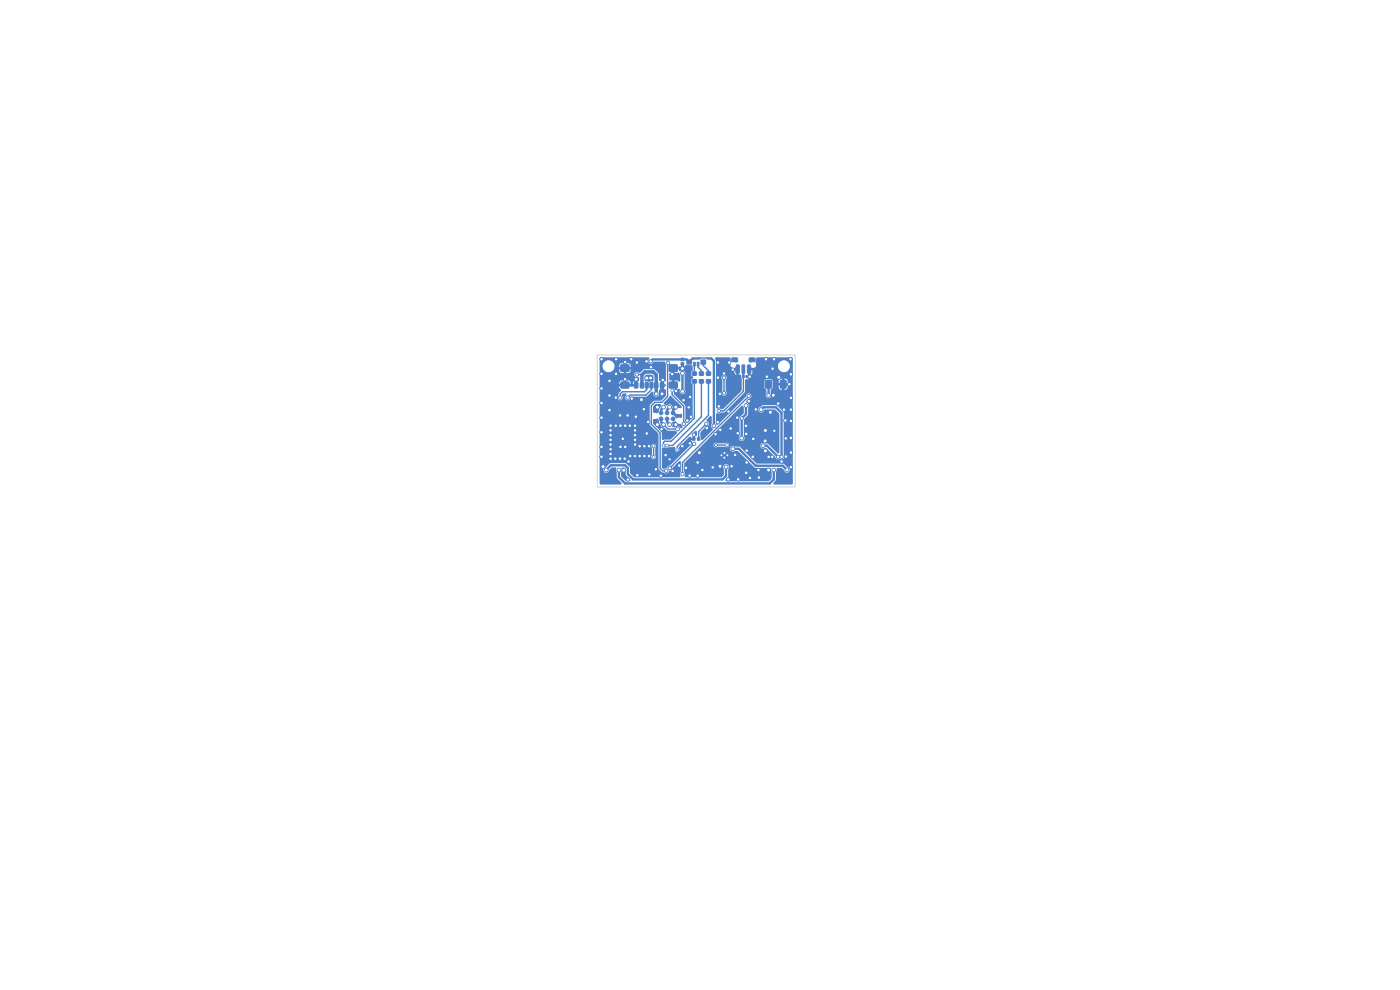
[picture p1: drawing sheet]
<svg xmlns="http://www.w3.org/2000/svg" width="297mm" height="210mm" viewBox="0 0 297 210" stroke-linecap="round" stroke-linejoin="round" font-family="sans-serif">
<g fill="#4d7fc4" stroke="#4d7fc4" stroke-width=".21">
<path d="M152.8 95.9h1.7v1.4h-1.7z"/>
<path d="M156.2 77.5h.6l-.1 1.7-.6-.1z"/>
<path d="M158.6 77.5h.7l-.1 1.7-.6-.1z"/>
<path d="M157.4 77.4l.6 .1-.1 1.7-.5-.1z"/>
<path d="M155.3 76l1.1-.1 .1 .8-.2 .1h-1l-.1-.2z"/>
<path d="M159 76l1.1-.1 .1 .8-.2 .1h-1l-.1-.2z"/>
<path d="M146.9 80.6h.8v.6h-.8z"/>
<path d="M146.9 78.9h.8v.7h-.8z"/>
<path d="M136.9 81.2h.6l-.1 1.1-.5-.1z"/>
<path d="M138.9 81.2h.7l-.1 1.1-.6-.1z"/>
<path d="M140.1 81.2l.5-.1 .2 .2-.1 1-.6-.1z"/>
<path d="M137.9 81.2h.6l-.1 1.1-.5-.1z"/>
<path d="M135.9 81.2h.6l-.1 1.1-.6-.1z"/>
<path d="M134.6 81.2l.5-.1 .2 .2-.1 1-.6-.1z"/>
<path d="M131.7 77.4h1.7v1.4h-1.7z"/>
<path d="M131.7 81.1h1.7v1.2h-1.7z"/>
<path d="M142 77.4h1.7v1.4h-1.7z"/>
<path d="M142 81.1h1.7v1.2h-1.7z"/>
<path d="M158.3 79.7h.3l-.1 .4h-.2z"/>
<path d="M157.6 79.7h.3l-.1 .4h-.2z"/>
<path d="M148.7 76.4h1v.9h-1z"/>
<path d="M145.7 76.4h1v.9h-1z"/>
<path d="M147.1 76.9h.4v.8h-.4z"/>
<path d="M147.9 76.9h.4v.8h-.4z"/>
<path d="M144.5 77h.5v.4h-.5z"/>
<path d="M144.5 76h.5v.5h-.5z"/>
<path d="M162.5 80.7h1.1v1.6h-1.1z"/>
<path d="M165.6 80.7h1.1v1.6h-1.1z"/>
<path d="M149.9 80.6h.8v.6h-.8z"/>
<path d="M149.9 78.9h.8v.7h-.8z"/>
<path d="M148 92.8h.4v.6h-.4z"/>
<path d="M147 92.8h.4v.6h-.4z"/>
<path d="M148.4 80.6h.8v.6h-.8z"/>
<path d="M148.4 78.9h.8v.7h-.8z"/>
<circle cx="153.7" cy="96.1" r=".25"/>
<circle cx="154.3" cy="96.6" r=".25"/>
<circle cx="153" cy="96.6" r=".25"/>
<circle cx="153.7" cy="97.1" r=".25"/>
<circle cx="140.2" cy="87.6" r=".39"/>
<circle cx="140.2" cy="88.9" r=".39"/>
<circle cx="141.5" cy="87.6" r=".39"/>
<circle cx="141.5" cy="88.9" r=".39"/>
<circle cx="142.8" cy="87.6" r=".39"/>
<circle cx="142.8" cy="88.9" r=".39"/>
<circle cx="161.9" cy="94.5" r=".4"/>
<circle cx="140.8" cy="86.4" r=".4"/>
<circle cx="151.4" cy="90.4" r=".4"/>
<circle cx="165" cy="96.9" r=".35"/>
<circle cx="138" cy="76.7" r=".35"/>
<circle cx="165.8" cy="96.9" r=".35"/>
<circle cx="161.5" cy="86.9" r=".4"/>
<circle cx="139.2" cy="83.6" r=".4"/>
<circle cx="135.1" cy="79.4" r=".35"/>
<circle cx="129.3" cy="87" r=".35"/>
<circle cx="159" cy="79.9" r=".35"/>
<circle cx="152.7" cy="83.6" r=".35"/>
<circle cx="166.3" cy="86.9" r=".35"/>
<circle cx="163" cy="99.7" r=".4"/>
<circle cx="155.9" cy="96.5" r=".35"/>
<circle cx="131.6" cy="94.8" r=".35"/>
<circle cx="152.3" cy="80.1" r=".35"/>
<circle cx="130.6" cy="84.4" r=".35"/>
<circle cx="166.7" cy="93" r=".35"/>
<circle cx="141.2" cy="96.5" r=".35"/>
<circle cx="158.3" cy="90.4" r=".35"/>
<circle cx="167.8" cy="92.9" r=".35"/>
<circle cx="130.6" cy="90.3" r=".35"/>
<circle cx="167.8" cy="89.3" r=".35"/>
<circle cx="148" cy="98.1" r=".35"/>
<circle cx="137.5" cy="89.5" r=".35"/>
<circle cx="133.3" cy="97.9" r=".35"/>
<circle cx="129.5" cy="96.3" r=".35"/>
<circle cx="139.5" cy="86.4" r=".4"/>
<circle cx="162.7" cy="79.9" r=".35"/>
<circle cx="142" cy="97.5" r=".27"/>
<circle cx="161" cy="101.3" r=".35"/>
<circle cx="134.7" cy="93.3" r=".35"/>
<circle cx="127.6" cy="91.7" r=".35"/>
<circle cx="140.5" cy="83.6" r=".4"/>
<circle cx="162.5" cy="76.2" r=".35"/>
<circle cx="158.3" cy="92.1" r=".35"/>
<circle cx="137.7" cy="96.8" r=".35"/>
<circle cx="134.9" cy="80.4" r=".4"/>
<circle cx="163.8" cy="96.9" r=".35"/>
<circle cx="162.4" cy="95.6" r=".4"/>
<circle cx="134.7" cy="96.8" r=".35"/>
<circle cx="148.4" cy="96" r=".4"/>
<circle cx="167.8" cy="79.4" r=".35"/>
<circle cx="139.5" cy="90.1" r=".4"/>
<circle cx="133.2" cy="101.7" r=".35"/>
<circle cx="147.2" cy="92.2" r=".35"/>
<circle cx="152.5" cy="86.2" r=".35"/>
<circle cx="132.3" cy="99.8" r=".4"/>
<circle cx="153.6" cy="79.2" r=".35"/>
<circle cx="158.4" cy="98.1" r=".35"/>
<circle cx="166.6" cy="89.2" r=".35"/>
<circle cx="160.9" cy="99.7" r=".35"/>
<circle cx="135.7" cy="94.7" r=".35"/>
<circle cx="144.8" cy="94.7" r=".35"/>
<circle cx="142.7" cy="99.9" r=".35"/>
<circle cx="133.9" cy="76.2" r=".35"/>
<circle cx="137.2" cy="76.7" r=".35"/>
<circle cx="131.6" cy="90.3" r=".35"/>
<circle cx="127.6" cy="85.5" r=".35"/>
<circle cx="134" cy="84.6" r=".35"/>
<circle cx="167.8" cy="84.4" r=".35"/>
<circle cx="167.8" cy="96" r=".35"/>
<circle cx="133.2" cy="88.1" r=".35"/>
<circle cx="146.6" cy="88.4" r=".35"/>
<circle cx="138" cy="80.2" r=".4"/>
<circle cx="146.4" cy="84.2" r=".35"/>
<circle cx="136.7" cy="94.7" r=".35"/>
<circle cx="152.8" cy="91.2" r=".35"/>
<circle cx="159.1" cy="101.4" r=".35"/>
<circle cx="130.5" cy="97.3" r=".35"/>
<circle cx="127.6" cy="88.6" r=".35"/>
<circle cx="158.3" cy="100.3" r=".35"/>
<circle cx="159.8" cy="93.1" r=".35"/>
<circle cx="135.7" cy="96.8" r=".35"/>
<circle cx="131.5" cy="97.3" r=".35"/>
<circle cx="165.8" cy="97.9" r=".35"/>
<circle cx="127.6" cy="79.3" r=".35"/>
<circle cx="154.5" cy="101.7" r=".35"/>
<circle cx="151.2" cy="99.1" r=".35"/>
<circle cx="129.5" cy="93.3" r=".35"/>
<circle cx="137.2" cy="80.2" r=".4"/>
<circle cx="156.6" cy="101.7" r=".35"/>
<circle cx="132.1" cy="93.1" r=".35"/>
<circle cx="139.2" cy="99.5" r=".35"/>
<circle cx="127.6" cy="76.2" r=".35"/>
<circle cx="164" cy="83.8" r=".4"/>
<circle cx="129.3" cy="80.8" r=".35"/>
<circle cx="145.8" cy="89.2" r=".35"/>
<circle cx="167.8" cy="99.1" r=".35"/>
<circle cx="127.6" cy="94.8" r=".35"/>
<circle cx="132.6" cy="94.8" r=".35"/>
<circle cx="152.2" cy="89.5" r=".35"/>
<circle cx="132.5" cy="97.3" r=".35"/>
<circle cx="129.5" cy="91.3" r=".35"/>
<circle cx="136.6" cy="86.8" r=".35"/>
<circle cx="158.4" cy="95.6" r=".35"/>
<circle cx="127.6" cy="82.4" r=".35"/>
<circle cx="163.4" cy="87.5" r=".4"/>
<circle cx="132.6" cy="90.3" r=".35"/>
<circle cx="140.6" cy="80.6" r=".35"/>
<circle cx="134.7" cy="91.3" r=".35"/>
<circle cx="130.7" cy="76.2" r=".35"/>
<circle cx="163.9" cy="78.2" r=".35"/>
<circle cx="127.9" cy="99" r=".4"/>
<circle cx="135.2" cy="100.8" r=".35"/>
<circle cx="143.4" cy="90.1" r=".4"/>
<circle cx="136.7" cy="96.8" r=".35"/>
<circle cx="151.8" cy="92.1" r=".35"/>
<circle cx="145" cy="84.9" r=".35"/>
<circle cx="154.7" cy="76.9" r=".35"/>
<circle cx="132.6" cy="80.4" r=".35"/>
<circle cx="134.7" cy="94.3" r=".35"/>
<circle cx="131.5" cy="88.1" r=".35"/>
<circle cx="137.7" cy="94.7" r=".35"/>
<circle cx="165.2" cy="80.1" r=".4"/>
<circle cx="134.7" cy="92.3" r=".35"/>
<circle cx="133.6" cy="90.3" r=".35"/>
<circle cx="134.9" cy="88.4" r=".35"/>
<circle cx="133.7" cy="96.8" r=".35"/>
<circle cx="165.1" cy="85.6" r=".35"/>
<circle cx="140.3" cy="91.1" r=".35"/>
<circle cx="129.5" cy="95.3" r=".35"/>
<circle cx="145.5" cy="99.3" r=".35"/>
<circle cx="166.7" cy="96.8" r=".35"/>
<circle cx="167.4" cy="81.5" r=".35"/>
<circle cx="152.7" cy="98.9" r=".4"/>
<circle cx="156.4" cy="88.6" r=".35"/>
<circle cx="129.5" cy="94.3" r=".35"/>
<circle cx="146.3" cy="94.1" r=".35"/>
<circle cx="137.2" cy="92" r=".35"/>
<circle cx="148" cy="100.9" r=".35"/>
<circle cx="167.7" cy="76.2" r=".35"/>
<circle cx="143.4" cy="83" r=".35"/>
<circle cx="155.5" cy="78.4" r=".35"/>
<circle cx="164.3" cy="91.4" r=".28"/>
<circle cx="159.7" cy="96.9" r=".35"/>
<circle cx="155.2" cy="98.9" r=".35"/>
<circle cx="167.8" cy="86.9" r=".35"/>
<circle cx="162.4" cy="91.3" r=".4"/>
<circle cx="142.6" cy="79.4" r=".35"/>
<circle cx="162.3" cy="93.5" r=".4"/>
<circle cx="136.1" cy="84.8" r=".4"/>
<circle cx="152.3" cy="76.9" r=".35"/>
<circle cx="155" cy="90.9" r=".35"/>
<circle cx="146.1" cy="86.4" r=".35"/>
<circle cx="138.1" cy="77.9" r=".35"/>
<circle cx="137.8" cy="100.7" r=".35"/>
<circle cx="143.4" cy="86.4" r=".4"/>
<circle cx="129.5" cy="97.3" r=".35"/>
<circle cx="134.7" cy="90.3" r=".35"/>
<circle cx="129.5" cy="92.3" r=".35"/>
<circle cx="140.2" cy="100.9" r=".35"/>
<circle cx="144.1" cy="98.8" r=".35"/>
<circle cx="149" cy="99.7" r=".35"/>
<circle cx="146.3" cy="100.9" r=".35"/>
<circle cx="154.6" cy="87.3" r=".35"/>
<circle cx="156.5" cy="91.9" r=".35"/>
<circle cx="164.2" cy="76.2" r=".35"/>
<circle cx="132.6" cy="76.8" r=".35"/>
<circle cx="163.1" cy="96.9" r=".35"/>
<circle cx="144.8" cy="78.2" r=".4"/>
<circle cx="129.5" cy="90.3" r=".35"/>
<circle cx="149.9" cy="90.8" r=".35"/>
<circle cx="130.7" cy="79.3" r=".35"/>
<circle cx="160.3" cy="86.8" r=".35"/>
<circle cx="135.1" cy="76.9" r=".35"/>
<circle cx="129.3" cy="83.9" r=".35"/>
<circle cx="127.6" cy="96.9" r=".35"/>
<circle cx="158.9" cy="85.1" r=".35"/>
<circle cx="140.8" cy="90.1" r=".4"/>
<circle cx="143.8" cy="91" r=".4"/>
<circle cx="128.6" cy="99.7" r=".4"/>
<circle cx="154" cy="99.1" r=".4"/>
<circle cx="142.1" cy="90.1" r=".4"/>
<circle cx="158.3" cy="86" r=".4"/>
<circle cx="157.3" cy="93" r=".4"/>
<circle cx="157.3" cy="88.7" r=".35"/>
<circle cx="141.3" cy="99.9" r=".35"/>
<circle cx="141.7" cy="77" r=".35"/>
<circle cx="142.1" cy="86.4" r=".4"/>
<circle cx="131.5" cy="84.4" r=".35"/>
<circle cx="167" cy="99.7" r=".4"/>
<circle cx="155.5" cy="95.2" r=".4"/>
<circle cx="133.2" cy="84.4" r=".35"/>
<circle cx="131.3" cy="99.7" r=".4"/>
<circle cx="164.1" cy="99.7" r=".4"/>
<circle cx="138.6" cy="96.9" r=".28"/>
<circle cx="138.6" cy="94.6" r=".28"/>
<circle cx="158.9" cy="84" r=".35"/>
<circle cx="144.8" cy="100.6" r=".35"/>
<circle cx="154.2" cy="94.4" r=".27"/>
<circle cx="151.9" cy="94.4" r=".3"/>
<circle cx="147.2" cy="94.1" r=".35"/>
<circle cx="142.1" cy="99.3" r=".35"/>
<circle cx="153.6" cy="83.4" r=".35"/>
<circle cx="153.6" cy="80.1" r=".35"/>
<circle cx="152.5" cy="87.1" r=".35"/>
<circle cx="144.8" cy="79.2" r=".4"/>
<circle cx="144.8" cy="83" r=".4"/>
<circle cx="142.6" cy="82.9" r=".27"/>
<circle cx="149.9" cy="89.9" r=".35"/>
<circle cx="145" cy="90" r=".35"/>
<circle cx="163" cy="83.8" r=".4"/>
<circle cx="141.5" cy="94.5" r=".27"/>
<circle cx="143.7" cy="95.3" r=".27"/>
<circle cx="140.7" cy="94.5" r=".27"/>
</g>
<g fill="none" stroke="#4d7fc4" stroke-width=".3">
<path d="M135.1 79.5h1.1M141.7 77l-.1 7.1-1.2 1.3h-1.5l-.7 .7v3.9l1.9 1.9v7.5l.5 .5h.7M147.3 77.3v1.7M148.1 77.3v.6l.7 .7v.4M148.4 76h1.7M149.2 76.8v.7l1.1 1.1v.7M157.7 79.9v3.1l-4.1 4.2h-1.1M137.2 81.7v1l-.5 .4h-4.7l-.4 .5v.8M138.2 81.7v1l-1.2 1.1h-3.3l-.5 .6M138.6 94.7v2.2M140.7 90.1l1 .9h2M142.6 82.9v.9l2.5 2.4v3.8"/>
<path d="M147.2 94.2h.1M147.2 94.2l-5.1 5.1M147.3 80.9v7.8l-4.9 4.9h-1.4l-.3 .3v.6M148.8 80.9v7.5l-6.1 6.1h-1.2M149.8 89.9l-1.6 1.6v1.6M150.3 80.9v7.2l-6.6 6.6-.1 .7M151.9 94.4h2.3M153.6 80.1v3.3M158.8 84l-14 14.1v2.5"/>
</g>
<g fill="none" stroke="#4d7fc4" stroke-width=".5">
<path d="M132.6 76.8v1.3M142.8 78.1v1l-.2 .3 .2 .2v2.1l.6 .6v.7M144.8 76.2h-6.3l-.5 .5M144.8 77.2v1M144.8 79.2v3.8M148.4 76h-1.4l-.8 .8-.6-.6h-.8M150.1 76h.8l.5 .6v13.8M155.5 78.3h1M157.7 78.3v1.6M158.4 79.9h.6M159 78.4l-.1-.1v1.5M131.3 99.7v1.5l1.3 1.3h30.7l.8-.8v-2"/>
<path d="M132.6 80.5v1.2M132.6 80.5h.1M140.2 88.9v.7l.6 .5M140.6 80.6l-.1 .2v.9M140.7 90.1h.1M140.8 86.4l-.6 .5v.7M141.5 88.9v.6l.5 .6M142 90.1h.1M142.1 86.4l-.6 .5v.7M143.4 86.4l-.6 .5v.7M144.8 83h.1M154 99.1v1.9l-.7 .7h-19l-1.1-1.1v-1.3l-.6-.6h-3l-1 1"/>
<path d="M155.5 95.2h1.2l3.6 3.6h5.8l.8 .9M158.2 86v1.9l-.8 .9v4.2M161.4 86.9l.6-.5h2.6l1.2 1.2v9.3h-.7l-2.4-2.3h-.8M163 81.5v2.4M166.1 81.5h1.3"/>
</g>
<path d="M134.9 80.5v1.2M136.2 81.7v-2.2l.6-.6h1.8l.6 .6v4M139.2 83.5v.1M140.5 81.7v1.9" fill="none" stroke="#4d7fc4" stroke-width=".75"/>
<g fill="#4d7fc4">
<path d="M136.8 79.7l.3-.2h1.3l.2 .3v1l-.9 .2-.8-.1-.1-.2z"/>
<path d="M127.3 75.9l10.3-.1a.37 .37 0 0 1-.1 .6 .6 .6 0 0 0 .5 .8 .6 .6 0 0 0 .7-.5h2.2l.2 .1 .2 .6v3.3a.34 .34 0 0 1-.6 .1v.7h.3a.25 .25 0 0 1 .3 .2 .25 .25 0 0 1-.3 .3h-.3v.6l.3-.1 .2 .2v1.4l-1 .9-1.5 .1-.9 .9 .1 4.1 1.8 2v7.3l.7 .8 .6 .1a.63 .63 0 0 0 1-.4h.1a.68 .68 0 0 0 .6-.7l1.3-1.3h.4v2.2l-.2 .6a.32 .32 0 0 1 .2 .3 .32 .32 0 0 1-.3 .2h-9.6l-.8-.8-.1-1.4-.9-.8h-3.2l-1 .9a.62 .62 0 0 0-.5 .7 .62 .62 0 0 0 .7 .5 .62 .62 0 0 0 .6-.6l.5-.5h.9l.2 2.2 .9 1v.3l-4.4 .1-.2-.2v-8h11l.1 2a.5 .5 0 0 0 .1 .7 .5 .5 0 0 0 .7-.1 .5 .5 0 0 0-.1-.7v-1.5a.48 .48 0 0 0-.2-.8 .48 .48 0 0 0-.6 .4h-11v-10.3h3.8a.55 .55 0 0 0 .7 .6 .55 .55 0 0 0 .3-.9l-.1-.3 .3-.2h.6l.1 .3a.57 .57 0 0 0-.1 1 .57 .57 0 0 0 .9-.4l.2-.2 3.3-.1 1.1-1a.49 .49 0 0 1 .4 .7 .61 .61 0 0 0 .8 .3 .61 .61 0 0 0 .3-.8v-.5l.4-.2v-1.8l-.4-.1-.1-1.5-1-.9h-2l-1 .8a.6 .6 0 0 0-.9-.1 .6 .6 0 0 0 .1 1h.5l.2 .1v.6l-.4 .1-.1 .9-.3 .3-.8 .1-.2-.2h-2.4v.5l.4 .5-.6 .6-.2 .8h-3.8v-2.8h7.5v-.7l-.4 .3v.4h-7.1v-.3h4.2v.2h.9v-.7h.5v.7h1l-.1-.4-.4-.3h-1.5l-.4 .5h-4.2v-3.6h.6v.2a1.25 1.25 0 0 0 1 1.1 1.25 1.25 0 0 0 1.4-.6h1.2v.6l.5 .2h.4v-.8h.5v.8h.7l.3-.4v-.4h-3.6l.1-.7h1.1v.2h.9v-.8h.5v.8h1l-.1-.5-.3-.2h-1.6l-.4 .5h-1.1v-.2a1.25 1.25 0 0 0-1.3-1 1.25 1.25 0 0 0-1.2 1.2h-.6z"/>
<path d="M160.4 75.9l7.6-.1 .2 .2v26.5l-.2 .3-3.9-.1v-.2l.5-.7 .2-2.4 1.1-.1 .4 .4a.62 .62 0 0 0 .7 .6 .62 .62 0 0 0 .6-.7 .62 .62 0 0 0-.7-.6l-.8-.7h-5.6l-3.5-3.5-1-.1a.64 .64 0 0 0-.9 0 .64 .64 0 0 0 0 1 .64 .64 0 0 0 .9 0h.6l3.6 3.5 3.3 .1 .2 .9v1.3l-.7 .6h-9l-.1-.3 .6-.8v-1.6a.62 .62 0 0 0-.1-.8 .62 .62 0 0 0-.9 .1 .62 .62 0 0 0 .1 .8v1.3l-.6 .4h-7.5l-.2-.1-.1-2.9 3.9-3.9h2.3v.2a.51 .51 0 0 0 .8 .3h1.6a.51 .51 0 0 0 .7 0 .51 .51 0 0 0 0-.8 .51 .51 0 0 0-.7 0h-1.6a.51 .51 0 0 0-.8 .3h-2.3l8.3-8.2 .4 .4v1.1l-.6 .6a.6 .6 0 0 0-.3 .9v3.5a.62 .62 0 0 0 .1 .8 .62 .62 0 0 0 .9-.1 .62 .62 0 0 0-.1-.8v-3.4l.9-1.1v-1.2h2.1v.2a.66 .66 0 0 0 .7 .5 .66 .66 0 0 0 .7-.6h2.2l.9 .9v8.3h-.4l-1.9-1.9-.6-.1a.64 .64 0 0 0-.9 0 .64 .64 0 0 0 0 .9 .64 .64 0 0 0 .9 0l2.1 2a.74 .74 0 0 0 1 .4 .58 .58 0 0 0 .7-.2 .58 .58 0 0 0 .1-.7l-.1-9.2-1.5-1.4h-2.8l-.8 .5-.3 .4h-2.1v-.4a.7 .7 0 0 0-.4-1.1v-.2l.6-.5a.57 .57 0 0 0 .5-.6 .57 .57 0 0 0-.6-.6 .57 .57 0 0 0-.5 .7l-6 6h-.3l-.1-2.3 .2-.2 .5 .1 1.2-.3 4.2-4.2 .1-2.4h4.1v1.4l.4 .5v.7a.64 .64 0 0 0 0 .9 .64 .64 0 0 0 .9 0 .64 .64 0 0 0 0-.9v-.7l.4-.4v-.5h1.3l.1 .6 .3 .3h.3v-.9h.5v.9l.4-.1 .3-.3v-.5h-3.2v-1h1.3v.5h.7v-1h.5v1h.7l-.2-.8-.3-.2h-1l-.4 .5h-1.3l-.4-.4h-.9l-.4 .4h-4.1a.47 .47 0 0 1 .6-.4 .54 .54 0 0 0 0-.8v-.2h.6l.3-.3v-.5h-.4v.8h-.5v-1l.4-.3 1-.1 .3-.4h4.6a1.25 1.25 0 0 0 1.8 1.3 1.25 1.25 0 0 0 .3-2.2 1.25 1.25 0 0 0-2 .7l-.1 .2h-4.6l-.1-.6z"/>
<path d="M131.9 99.2h.1a.55 .55 0 0 1 .7 .4l.1 1.1 .9 1.1-.1 .3h-.8l-1-1.1z"/>
<path d="M140.5 95l.6-.1 .5 .1 1.1-.1a.31 .31 0 0 1 .5-.1 .31 .31 0 0 1 0 .5 .5 .5 0 0 0 .7 .5 .5 .5 0 0 0 .2-.9l2.1-2.2 .7 .2-.1-.8 .7-.7 .3 .1v.9l-.4 .1v.4l-.3 .4-.5 .1 .2 .4-.2 .5-4.4 4.4-.5 .2-.3 .4-.6 .2-.4-.4z"/>
<path d="M149.9 89l.8-.7h.2l.1 1.7a.92 .92 0 0 0 .2 1.1l-2.1 2.2-.3 .1-.2-.8v-.9l1.1-1.2a.64 .64 0 0 0 .7-.5 .64 .64 0 0 0-.5-.7z"/>
<path d="M138.6 88.9l1-.1 .2 .9 .4 .4a.76 .76 0 0 0 .8 .6l.6 .6 1.6 .1 .4 .4-1.4 1.4h-1.2a.31 .31 0 0 1-.4 .2 .31 .31 0 0 1-.2-.3v-1.4l-1.8-1.9z"/>
<path d="M142.6 89.6l.8-.2a.93 .93 0 0 0 1 .5 .68 .68 0 0 1 .2 1l-.3-.1a.71 .71 0 0 0-1.2-.2h-.2a.42 .42 0 0 1-.2-.6z"/>
<path d="M142.6 78.2l.4-.3 1.5-.1v-.3a.25 .25 0 0 1 .3-.3 .25 .25 0 0 1 .2 .3v.3l.5-.4 1.3 .1 .1 1-.3 .5 .2 .8a.35 .35 0 0 1 .3 .4 .35 .35 0 0 1-.4 .3l-.1 .7 .3 .5v6.8l-1.1 1.2-.3-.1-.1-.2v-3.3l-2.4-2.4a.75 .75 0 0 1 .7-1.1 .27 .27 0 0 1 .4-.1 .27 .27 0 0 1 .1 .3 .63 .63 0 0 0 .8 .8 .63 .63 0 0 0 .2-1.1v-2.8a.69 .69 0 0 0 0-1 .69 .69 0 0 0-1 0l-.2-.4h-.9v.8h.4a.52 .52 0 0 1 .6 0 .52 .52 0 0 1 .2 .6v1a.39 .39 0 0 1-.3 .3 .39 .39 0 0 1-.4-.3h-.5v.7a.25 .25 0 0 1-.3 .3 .25 .25 0 0 1-.2-.3v-.7l-.6-.2v-1.1l.1-.2 .5-.1z"/>
<path d="M142.9 87.7l.2-.1 .3 .3h.7a.33 .33 0 0 1 .4-.2 .33 .33 0 0 1 .2 .3v.4a.44 .44 0 0 1-.7 .2 .57 .57 0 0 1-.9-.3l-.3-.4z"/>
<path d="M138.6 86.1l.5-.4 1.1 .1 .1 .2-.5 .7v.5a.52 .52 0 0 1-.3 .5 .52 .52 0 0 1-.6-.1l-.4-.2z"/>
<path d="M142.1 84h.3l2.1 2.2a.33 .33 0 0 1-.1 .4 .33 .33 0 0 1-.4 0l-.7 .4-.7-.2a.71 .71 0 0 0-.3-.9 .71 .71 0 0 0-.9 .2l-.5-.3-.1-.3z"/>
<path d="M151.7 75.9l3.1-.1 .3 1.1a.71 .71 0 0 0 0 .8 .71 .71 0 0 0 .7 .4h.5l.4 .3v1.1l.3-.1 .2 .2 .1 3.2-3.8 3.9-.5 .1-.6-.2a.31 .31 0 0 1-.3 .1 .31 .31 0 0 1-.2-.3v-6.3h1.1l.2 .6v2.2a.6 .6 0 0 0 0 .9 .6 .6 0 0 0 .8 0 .6 .6 0 0 0 0-.9v-2.2a.58 .58 0 0 0-.1-1 .58 .58 0 0 0-.9 .4h-1.1v-1.5h3.9l.1 .6 .3 .3v-.9h-4.3v-2.1l-.2-.4z"/>
</g>
<path d="M126.7 75.3h42v28h-42z" fill="none" stroke="#d0d2cd" stroke-width=".21"/>
<g fill="#fff" stroke="#fff" stroke-width=".21">
<circle cx="161.9" cy="94.6" r=".2"/>
<circle cx="140.8" cy="86.4" r=".2"/>
<circle cx="151.4" cy="90.3" r=".2"/>
<circle cx="165.1" cy="96.9" r=".15"/>
<circle cx="138" cy="76.7" r=".15"/>
<circle cx="165.8" cy="96.9" r=".15"/>
<circle cx="161.4" cy="86.9" r=".2"/>
<circle cx="139.2" cy="83.5" r=".2"/>
<circle cx="135.1" cy="79.5" r=".15"/>
<circle cx="129.3" cy="87" r=".15"/>
<circle cx="159.1" cy="79.9" r=".15"/>
<circle cx="152.7" cy="83.5" r=".15"/>
<circle cx="166.3" cy="86.9" r=".15"/>
<circle cx="163.1" cy="99.7" r=".2"/>
<circle cx="155.9" cy="96.5" r=".15"/>
<circle cx="131.6" cy="94.8" r=".15"/>
<circle cx="152.3" cy="80.1" r=".15"/>
<circle cx="130.7" cy="84.3" r=".15"/>
<circle cx="166.7" cy="93" r=".15"/>
<circle cx="141.2" cy="96.6" r=".15"/>
<circle cx="158.2" cy="90.3" r=".15"/>
<circle cx="167.8" cy="92.9" r=".15"/>
<circle cx="130.6" cy="90.3" r=".15"/>
<circle cx="167.8" cy="89.3" r=".15"/>
<circle cx="148" cy="98.1" r=".15"/>
<circle cx="137.5" cy="89.5" r=".15"/>
<circle cx="133.3" cy="97.9" r=".15"/>
<circle cx="129.5" cy="96.3" r=".15"/>
<circle cx="139.5" cy="86.4" r=".2"/>
<circle cx="162.7" cy="79.9" r=".15"/>
<circle cx="142.1" cy="97.4" r=".13"/>
<circle cx="161" cy="101.3" r=".15"/>
<circle cx="134.7" cy="93.3" r=".15"/>
<circle cx="127.6" cy="91.7" r=".15"/>
<circle cx="140.4" cy="83.6" r=".2"/>
<circle cx="162.5" cy="76.2" r=".15"/>
<circle cx="158.3" cy="92" r=".15"/>
<circle cx="137.7" cy="96.8" r=".15"/>
<circle cx="135" cy="80.5" r=".2"/>
<circle cx="163.8" cy="96.9" r=".15"/>
<circle cx="162.4" cy="95.6" r=".2"/>
<circle cx="134.7" cy="96.8" r=".15"/>
<circle cx="148.4" cy="96" r=".2"/>
<circle cx="167.8" cy="79.4" r=".15"/>
<circle cx="139.5" cy="90.1" r=".2"/>
<circle cx="133.2" cy="101.7" r=".15"/>
<circle cx="147.2" cy="92.2" r=".15"/>
<circle cx="152.5" cy="86.2" r=".15"/>
<circle cx="132.3" cy="99.7" r=".2"/>
<circle cx="153.6" cy="79.2" r=".15"/>
<circle cx="158.4" cy="98.1" r=".15"/>
<circle cx="166.6" cy="89.2" r=".15"/>
<circle cx="160.9" cy="99.7" r=".15"/>
<circle cx="135.7" cy="94.6" r=".15"/>
<circle cx="144.7" cy="94.6" r=".15"/>
<circle cx="142.7" cy="99.9" r=".15"/>
<circle cx="133.9" cy="76.2" r=".15"/>
<circle cx="137.1" cy="76.6" r=".15"/>
<circle cx="131.6" cy="90.3" r=".15"/>
<circle cx="127.6" cy="85.5" r=".15"/>
<circle cx="134" cy="84.5" r=".15"/>
<circle cx="167.8" cy="84.4" r=".15"/>
<circle cx="167.8" cy="96" r=".15"/>
<circle cx="133.1" cy="88.1" r=".15"/>
<circle cx="146.6" cy="88.4" r=".15"/>
<circle cx="138" cy="80.2" r=".2"/>
<circle cx="146.4" cy="84.2" r=".15"/>
<circle cx="136.7" cy="94.6" r=".15"/>
<circle cx="152.8" cy="91.2" r=".15"/>
<circle cx="159.1" cy="101.4" r=".15"/>
<circle cx="130.5" cy="97.3" r=".15"/>
<circle cx="127.6" cy="88.6" r=".15"/>
<circle cx="158.3" cy="100.3" r=".15"/>
<circle cx="159.8" cy="93.1" r=".15"/>
<circle cx="135.7" cy="96.8" r=".15"/>
<circle cx="131.5" cy="97.3" r=".15"/>
<circle cx="165.8" cy="97.9" r=".15"/>
<circle cx="127.6" cy="79.3" r=".15"/>
<circle cx="154.5" cy="101.7" r=".15"/>
<circle cx="151.2" cy="99.2" r=".15"/>
<circle cx="129.5" cy="93.3" r=".15"/>
<circle cx="137.2" cy="80.2" r=".2"/>
<circle cx="156.6" cy="101.7" r=".15"/>
<circle cx="132.1" cy="93.1" r=".15"/>
<circle cx="139.1" cy="99.6" r=".15"/>
<circle cx="127.6" cy="76.2" r=".15"/>
<circle cx="164.1" cy="83.9" r=".2"/>
<circle cx="129.3" cy="80.8" r=".15"/>
<circle cx="145.8" cy="89.2" r=".15"/>
<circle cx="167.8" cy="99.1" r=".15"/>
<circle cx="127.6" cy="94.8" r=".15"/>
<circle cx="132.6" cy="94.8" r=".15"/>
<circle cx="152.2" cy="89.6" r=".15"/>
<circle cx="132.5" cy="97.3" r=".15"/>
<circle cx="129.5" cy="91.3" r=".15"/>
<circle cx="136.6" cy="86.8" r=".15"/>
<circle cx="158.4" cy="95.6" r=".15"/>
<circle cx="127.6" cy="82.4" r=".15"/>
<circle cx="163.4" cy="87.5" r=".2"/>
<circle cx="132.6" cy="90.3" r=".15"/>
<circle cx="140.6" cy="80.6" r=".15"/>
<circle cx="134.7" cy="91.3" r=".15"/>
<circle cx="130.7" cy="76.2" r=".15"/>
<circle cx="163.9" cy="78.2" r=".15"/>
<circle cx="127.9" cy="99" r=".2"/>
<circle cx="135.2" cy="100.8" r=".15"/>
<circle cx="143.4" cy="90.1" r=".2"/>
<circle cx="136.7" cy="96.8" r=".15"/>
<circle cx="151.8" cy="92.1" r=".15"/>
<circle cx="145" cy="84.9" r=".15"/>
<circle cx="154.7" cy="76.9" r=".15"/>
<circle cx="132.6" cy="80.5" r=".15"/>
<circle cx="134.7" cy="94.3" r=".15"/>
<circle cx="131.6" cy="88.1" r=".15"/>
<circle cx="137.7" cy="94.6" r=".15"/>
<circle cx="165.2" cy="80" r=".2"/>
<circle cx="134.7" cy="92.3" r=".15"/>
<circle cx="133.6" cy="90.3" r=".15"/>
<circle cx="134.9" cy="88.4" r=".15"/>
<circle cx="133.7" cy="96.8" r=".15"/>
<circle cx="165.1" cy="85.6" r=".15"/>
<circle cx="140.4" cy="91" r=".15"/>
<circle cx="129.5" cy="95.3" r=".15"/>
<circle cx="145.5" cy="99.2" r=".15"/>
<circle cx="166.7" cy="96.9" r=".15"/>
<circle cx="167.4" cy="81.5" r=".15"/>
<circle cx="152.8" cy="98.9" r=".2"/>
<circle cx="156.4" cy="88.6" r=".15"/>
<circle cx="129.5" cy="94.3" r=".15"/>
<circle cx="146.4" cy="94" r=".15"/>
<circle cx="137.2" cy="91.9" r=".15"/>
<circle cx="148" cy="100.9" r=".15"/>
<circle cx="167.7" cy="76.2" r=".15"/>
<circle cx="143.4" cy="82.9" r=".15"/>
<circle cx="155.4" cy="78.4" r=".15"/>
<circle cx="164.3" cy="91.4" r=".12"/>
<circle cx="159.7" cy="96.9" r=".15"/>
<circle cx="155.2" cy="98.9" r=".15"/>
<circle cx="167.8" cy="86.9" r=".15"/>
<circle cx="162.4" cy="91.3" r=".2"/>
<circle cx="142.6" cy="79.3" r=".15"/>
<circle cx="162.3" cy="93.5" r=".2"/>
<circle cx="136.1" cy="84.8" r=".2"/>
<circle cx="152.3" cy="76.9" r=".15"/>
<circle cx="155" cy="90.9" r=".15"/>
<circle cx="146.1" cy="86.4" r=".15"/>
<circle cx="138.1" cy="77.9" r=".15"/>
<circle cx="137.7" cy="100.6" r=".15"/>
<circle cx="143.4" cy="86.4" r=".2"/>
<circle cx="129.5" cy="97.3" r=".15"/>
<circle cx="134.7" cy="90.3" r=".15"/>
<circle cx="129.5" cy="92.3" r=".15"/>
<circle cx="140.2" cy="100.9" r=".15"/>
<circle cx="144.1" cy="98.8" r=".15"/>
<circle cx="149" cy="99.7" r=".15"/>
<circle cx="146.3" cy="100.9" r=".15"/>
<circle cx="154.5" cy="87.3" r=".15"/>
<circle cx="156.5" cy="91.9" r=".15"/>
<circle cx="164.2" cy="76.2" r=".15"/>
<circle cx="132.6" cy="76.8" r=".15"/>
<circle cx="163.1" cy="96.9" r=".15"/>
<circle cx="144.8" cy="78.2" r=".2"/>
<circle cx="129.5" cy="90.3" r=".15"/>
<circle cx="149.9" cy="90.8" r=".15"/>
<circle cx="130.7" cy="79.3" r=".15"/>
<circle cx="160.4" cy="86.9" r=".15"/>
<circle cx="135.1" cy="76.9" r=".15"/>
<circle cx="129.3" cy="83.9" r=".15"/>
<circle cx="127.6" cy="96.9" r=".15"/>
<circle cx="158.8" cy="85.1" r=".15"/>
<circle cx="140.8" cy="90.1" r=".2"/>
<circle cx="143.7" cy="91" r=".2"/>
<circle cx="128.6" cy="99.7" r=".2"/>
<circle cx="154" cy="99" r=".2"/>
<circle cx="142.1" cy="90.1" r=".2"/>
<circle cx="158.2" cy="86" r=".2"/>
<circle cx="157.4" cy="92.9" r=".2"/>
<circle cx="157.4" cy="88.7" r=".15"/>
<circle cx="141.4" cy="99.9" r=".15"/>
<circle cx="141.7" cy="77" r=".15"/>
<circle cx="142.1" cy="86.4" r=".2"/>
<circle cx="131.5" cy="84.3" r=".15"/>
<circle cx="166.9" cy="99.7" r=".2"/>
<circle cx="155.5" cy="95.2" r=".2"/>
<circle cx="133.1" cy="84.3" r=".15"/>
<circle cx="131.3" cy="99.7" r=".2"/>
<circle cx="164.1" cy="99.7" r=".2"/>
<circle cx="138.6" cy="96.9" r=".12"/>
<circle cx="138.6" cy="94.7" r=".12"/>
<circle cx="158.8" cy="84" r=".15"/>
<circle cx="144.8" cy="100.6" r=".15"/>
<circle cx="154.2" cy="94.4" r=".13"/>
<circle cx="151.9" cy="94.4" r=".1"/>
<circle cx="147.2" cy="94.2" r=".15"/>
<circle cx="142.1" cy="99.3" r=".15"/>
<circle cx="153.6" cy="83.4" r=".15"/>
<circle cx="153.6" cy="80.1" r=".15"/>
<circle cx="152.5" cy="87.2" r=".15"/>
<circle cx="144.8" cy="79.2" r=".2"/>
<circle cx="144.8" cy="83" r=".2"/>
<circle cx="142.6" cy="82.8" r=".12"/>
<circle cx="149.9" cy="89.9" r=".15"/>
<circle cx="145" cy="89.9" r=".15"/>
<circle cx="163.1" cy="83.9" r=".2"/>
<circle cx="141.5" cy="94.5" r=".13"/>
<circle cx="143.6" cy="95.4" r=".12"/>
<circle cx="140.8" cy="94.5" r=".12"/>
<circle cx="153.7" cy="96.1" r=".1"/>
<circle cx="154.3" cy="96.6" r=".1"/>
<circle cx="153" cy="96.6" r=".1"/>
<circle cx="153.7" cy="97.1" r=".1"/>
<circle cx="166.3" cy="77.7" r="1.1"/>
<circle cx="129.1" cy="77.7" r="1.1"/>
<circle cx="155.6" cy="77.4" r=".45"/>
<circle cx="159.8" cy="77.4" r=".45"/>
<circle cx="139" cy="88.2" r=".5"/>
<circle cx="144.1" cy="87.2" r=".5"/>
<circle cx="144.1" cy="89.2" r=".5"/>
</g>
</svg>
